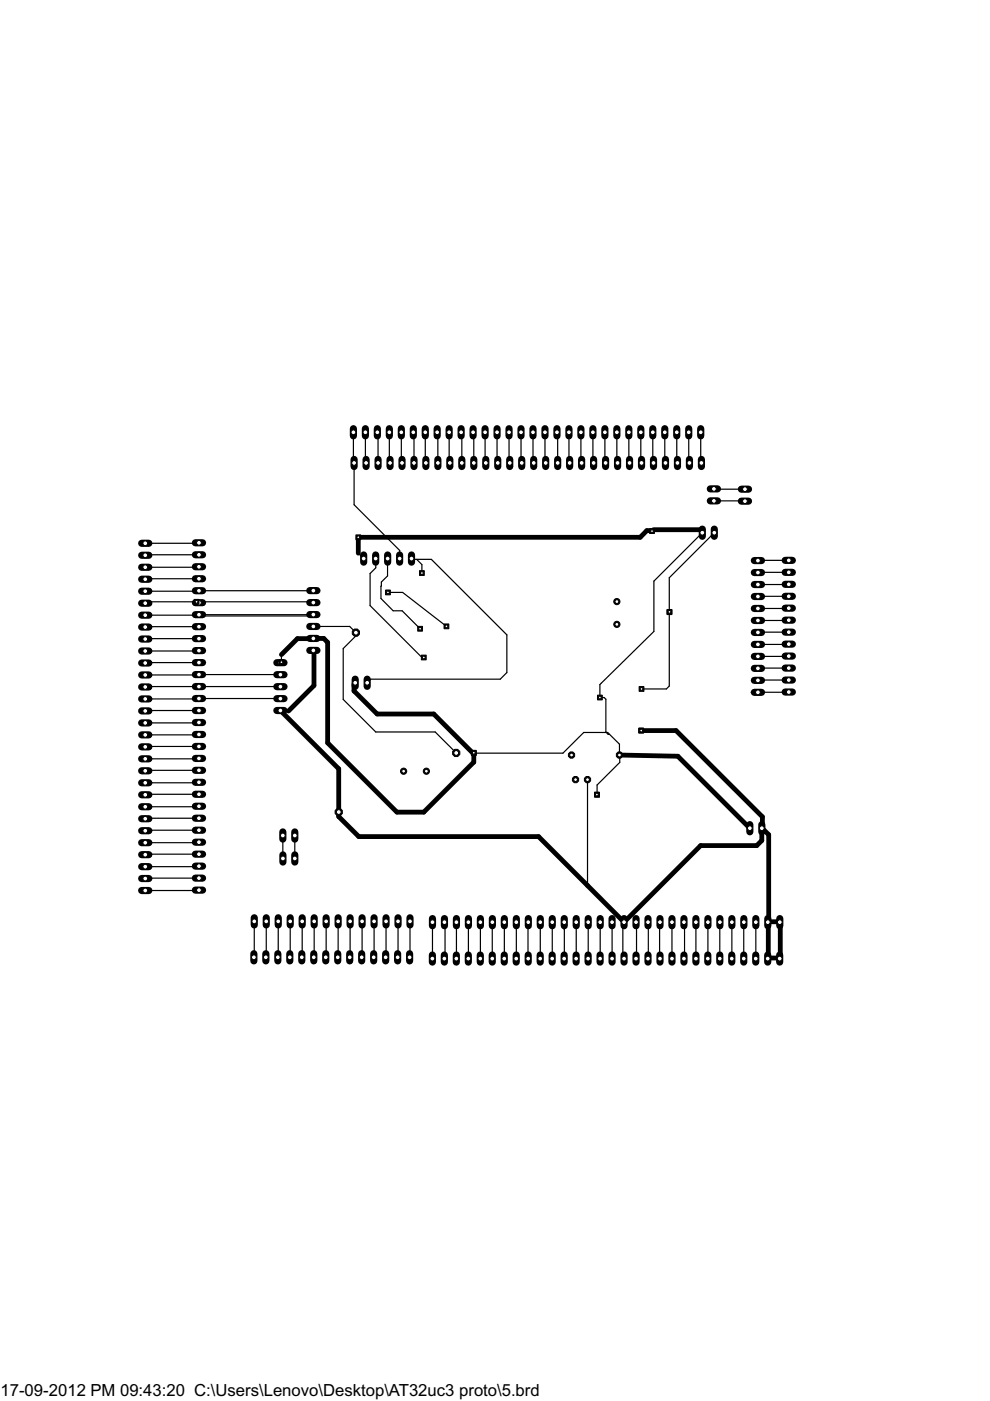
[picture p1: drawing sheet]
<svg xmlns="http://www.w3.org/2000/svg" width="210mm" height="297mm" viewBox="0 0 210 297" stroke-linecap="round" stroke-linejoin="round" font-family="sans-serif">
<defs><g id="words">
<text font-size="4" x=".1" y="295.9">17-09-2012 PM 09:43:20 C:\Users\Lenovo\Desktop\AT32uc3 proto\5.brd</text>
</g></defs>
<g fill="#000" stroke="#000" stroke-width=".25">
<path d="M74.9 91.7v6.3zM74.9 98l.2 .1zM75.1 98.1v8.9zM77.5 91.7v6.3zM77.5 98l.1 .1zM80.2 91.8v6.3zM80 91.7l.2 .1zM82.5 91.7v6.3zM82.5 98l.2 .1zM85.1 91.7v6.3zM85.1 98l.1 .1zM87.8 91.8v6.3z"/>
<path d="M87.6 91.7l.2 .1zM90.2 91.7v6.3zM90.2 98l.1 .1zM92.8 91.8v6.3zM92.7 91.7l.1 .1zM95.2 91.7v6.3zM95.2 98l.2 .1zM97.9 91.8v6.3zM97.8 91.7l.1 .1zM100.5 91.8v6.3zM100.3 91.7l.2 .1zM102.8 91.7v6.3z"/>
<path d="M102.8 98l.2 .1zM105.4 91.7v6.3zM105.4 98l.1 .1zM107.9 91.7v6.3zM107.9 98l.2 .1zM110.5 91.7v6.3zM110.5 98l.1 .1zM113 91.7v6.3zM113 98l.2 .1zM115.5 91.7v6.3zM115.5 98l.2 .1zM118.2 91.8v6.3z"/>
<path d="M118.1 91.7l.1 .1zM120.6 91.7v6.3zM120.6 98l.2 .1zM123.2 91.7v6.3zM123.2 98l.1 .1zM125.7 91.7v6.3zM125.7 98l.2 .1zM128.2 91.7v6.3zM128.2 98l.2 .1zM130.8 91.7v6.3zM130.8 98l.1 .1zM133.3 91.7v6.3z"/>
<path d="M133.3 98l.2 .1zM135.9 91.7v6.3zM135.9 98l.1 .1zM138.4 91.7v6.3zM138.4 98l.2 .1zM140.9 91.7v6.3zM140.9 98l.2 .1zM143.5 91.7v6.3zM143.5 98l.1 .1zM146 91.7v6.3zM146 98l.2 .1zM148.6 91.7v6.3z"/>
<path d="M148.6 98l.1 .1zM30.8 115.2h11.3zM30.9 117.6l-.1 .1zM42.2 115.1l-.1 .1zM30.9 117.6h11.3zM75.1 107l9.7 9.7zM76 117.3l1.1 1.1zM84.8 116.7v1.7zM87.2 118.4l.2 .2zM88.3 118.6l1.2 1.1zM87.4 118.6h4.1zM138.2 112.5v.1z"/>
<path d="M138.2 112.6l.4-.3zM148.5 112.3l.4 .4zM148.9 112.9l-10.3 10.3zM148.9 112.7v.2zM151.4 106.2h7zM151.4 103.7h6.5zM158.1 106.1l-.2 .2zM158.4 106.2l.1-.1zM158.1 106.1h.4zM160.8 118.8h6.4zM30.8 125.3h11.3zM30.8 130.4h11.3z"/>
<path d="M30.8 120.3h11.3zM30.8 138h11.3zM30.8 132.9h.1zM30.8 135.5l.1-.1zM30.9 122.7l-.1 .1zM30.9 132.9h11.3zM31.1 127.6l-.3 .3zM41.7 127.6h24.6zM31.1 127.6h10.6zM42.2 125.2l-.1 .1zM42.2 130.3l-.1 .1zM42.2 120.2l-.1 .1z"/>
<path d="M42.1 138l.1-.1zM42.2 125.2h24.2zM42.2 130.3h24.2zM42.2 130.3h.2zM30.9 135.4h11.3zM30.9 122.7h11.3zM42.4 130.3l.3 .3zM42.7 130.6h23.5zM59.7 138.8v1.6zM66.2 130.6l.3-.3zM66.3 127.6l.1 .2zM66.4 137.9l.2 .1z"/>
<path d="M72.8 137.5l2.7-2.7zM66.4 132.8h7.7zM74.1 132.8l1.4 1.3zM75.5 134.1v.7zM78.5 121.6v6.8zM78.5 121.6l1.2-1.2zM79.7 118.3v2.1zM80.8 124.3v2.6zM80.8 126.9l2.6 2.6zM80.9 123.4v.8zM80.9 124.2l-.1 .1zM82.2 118.6v3.5z"/>
<path d="M80.9 123.4l1.3-1.3zM83.4 129.5h1.9zM85.3 129.5l3.8 3.8zM82.3 125.6h3.1zM89.5 119.7v1.8zM78.5 128.4l11.1 11.1zM89.6 139.5h.3zM85.4 125.6l9.3 7.2zM91.5 118.6l16 16zM138.6 123.2v10.7zM127.5 144.8l11.1-10.9zM141.9 122.5l9.5-9.6z"/>
<path d="M141.9 122.5v6.7zM141.9 129.2v.6zM160.7 123.9h6.5zM160.7 129h6.5zM160.7 131.6h6.5zM160.7 136.6h6.5zM160.7 139.2h6.5zM160.8 121.3h6.4zM160.8 126.4h6.4zM160.8 134h6.4zM30.8 143.1h11.3zM30.8 148.2h11.3z"/>
<path d="M30.8 150.7l.1-.1zM30.8 153.3h11.3zM30.8 155.8h11.3zM30.8 158.3h.1zM30.8 145.6h.1zM30.8 140.6l.1-.1zM30.9 150.6h11.3zM30.9 158.3h11.3zM42.1 143.1l.1-.1zM42.1 148.2l.1-.1zM42.1 153.3l.1-.1zM42.1 155.8l.1-.1z"/>
<path d="M42.2 143h17.2zM42.2 145.6h17.2zM30.9 145.6h11.3zM42.2 148.1h.8zM30.9 140.5h11.3zM43 148.1h16.4zM59.5 150.6v.1zM59.5 150.7h1.7zM72.8 137.5v10.8zM75.1 145l.2-.2zM77.9 144.8l.7-.8zM78.6 144h27.5z"/>
<path d="M72.8 148.3l6.9 6.9zM79.7 155.2h12.6zM92.3 155.2l4.4 4.4zM100.3 159.7h.2zM100.5 159.7h18.9zM106.1 144l1.4-1.4zM107.5 134.6v8zM119.4 159.7l4.4-4.4zM123.8 155.3h5zM127.2 145.1v2.8zM127.2 147.9h.9zM127.5 144.8l-.3 .3z"/>
<path d="M128.1 147.9l.4 .4zM128.5 148.3v6.9zM128.5 155.2l.4 .5zM128.9 155.7h.3zM128.8 155.3l2.5 2.5zM136 146.1h5.3zM141.3 146.1l.6-.6zM141.9 129.9v15.6zM159.3 146.8h1.4zM160.7 146.8h6.5zM160.8 141.6h6.4zM160.8 144.2h6.4z"/>
<path d="M30.8 160.9h11.3zM30.9 163.3l-.1 .1zM30.8 166h11.3zM30.9 168.4l-.1 .1zM30.8 171h11.3zM30.9 173.5l-.1 .1zM30.9 176l-.1 .1zM30.8 178.7h11.3zM30.9 163.3h11.3zM30.9 168.4h11.3zM30.9 173.5h11.3zM30.9 176h11.3z"/>
<path d="M42.1 160.9l.1-.1zM42.2 165.9l-.1 .1zM42.2 170.9l-.1 .1zM42.2 178.6l-.1 .1zM126.6 166.4v2.1zM126.6 166.4l4.8-4.8zM131.3 157.8v2.3zM131.4 160.1v1.5zM161.5 175.6l.1-.1zM30.9 181.1l-.1 .1zM30.8 183.7h11.3zM30.8 186.3l.1-.1z"/>
<path d="M30.8 188.8h11.3zM30.9 181.1h11.3zM30.9 186.2h11.3zM42.2 183.6l-.1 .1zM42.1 188.8l.1-.1zM59.8 182.5l.2-.2zM59.8 182.2v.3zM60 177.1v5.2zM60 182l-.2 .2zM62.5 177.1v4.9zM94.2 195.3v.2zM94.4 195.2l-.2 .1z"/>
<path d="M112 195.5v.6zM119.6 195.5v1.5zM124.6 165.3v22.4zM132.1 196.6v6.4zM132.3 195.5v.8zM132.3 196.3l-.2 .3zM134.9 195.5v.8zM134.9 196.3l.1 .1zM137.5 195.6v7.6zM139.8 196.8v6.4zM139.9 195.5v1.2zM139.9 196.7l-.1 .1z"/>
<path d="M145 195.5l.1 .1zM147.6 195.5v7.7zM155.2 195.5v7.7zM160.3 195.5v7.7zM53.9 195.3v8.2zM53.9 203.5l.2 .2zM54.1 203.2v.5zM53.8 203l.3 .2zM56.4 203l.1-.1zM56.5 195.3v7.2zM56.5 202.9h.4zM56.5 202.5l.4 .4z"/>
<path d="M58.9 203l.1-.1zM59 195.3v7.6zM61.4 203l.1-.1zM61.5 195.3v7.6zM64 203l.1-.1zM64.1 195.3v7.6zM66.6 203v.7zM66.6 195.3v8.3zM69.1 203l.1-.1zM69.2 195.3v7.6zM71.6 203l.1-.1zM71.7 195.3v7.6z"/>
<path d="M74.1 203l.1-.1zM74.2 195.3v7.6zM76.7 203l.1-.1zM76.8 195.3v7.6zM79.2 203l.1-.1zM79.3 195.3v7.6zM81.9 195.3v8.1zM81.9 203.4l.1 .1zM82 203.2v.3zM81.8 203l.2 .2zM84.3 203l.1-.1zM84.4 195.3v7.6z"/>
<path d="M86.8 203l.1-.1zM86.9 195.3v7.6zM91.7 195.5v7.7zM94.2 203.2l.2-.1zM94.4 195.2v7.9zM96.8 195.5v7.7zM99.3 195.5v7.7zM101.9 195.5v7.2zM101.9 202.7l.1 .1zM104.4 195.5v7.7zM106.9 195.5v7.7zM109.5 195.5v7.7z"/>
<path d="M112 196.2v7zM114.6 195.5v7.7zM117.1 195.5v7.7zM119.7 197.1v6.1zM122.2 195.5v7.7zM124.7 195.5v7.7zM127.3 195.5v7.7zM129.8 195.5v7.7zM132.1 203l.2 .2zM134.9 203.2l.1-.1zM135 196.4v6.7zM139.8 203.2h.1z"/>
<path d="M142.5 195.5v7.7zM145.1 202.4l-.1 .1zM145 202.5v.7zM145.1 195.6v6.8zM150.1 195.5v7.7zM152.6 195.5v7.7zM157.7 195.5v7.7z"/>
</g>
<g fill="#000" stroke="#000" stroke-width="1">
<path d="M76 113.9v3.4zM76 113.9h59.7zM137.1 112.5l-1.4 1.4zM137.1 112.5h1.1zM138.6 112.3h9.9zM63.1 135.4l-3.4 3.4zM63.1 135.4h3.3zM66.4 135.4h2.2zM68.6 135.4l.9 .8zM61.2 150.7l5.4-5.3zM66.6 138v7.4zM69.5 136.2v21.3z"/>
<path d="M69.5 157.5l14.7 14.7zM75.1 145v1.5zM75.1 146.5l4.9 4.9zM80 151.4h12zM92 151.4l8.3 8.3zM136 154.9h7.3zM59.5 150.6l12.3 12.4zM71.8 163v10.1zM71.8 173.1l4.3 4.3zM76.1 177.4h38.1zM84.2 172.2h5.7zM89.9 172.2l10.6-10.6z"/>
<path d="M100.5 159.7v1.9zM114.2 177.4l10.4 10.3zM131.3 160.1l12.4 .2zM143.7 160.3l15.3 15.3zM148.5 179.3h11.9zM160.4 179.3l1.1-1.1zM161.5 175.6v2.6zM143.3 154.9l18.3 18.3zM161.6 173.2v2.3zM161.5 175.5l1.5 1.5zM124.6 187.7l7.7 7.8zM132.3 195.5l16.2-16.2z"/>
<path d="M162.9 196.4v6.9zM163 177v18.4zM162.9 195.4h2.3zM165.3 195.3l.1 .2zM162.8 203.1h2.5zM165.4 195.5v7.6z"/>
</g>
<circle cx="131.3" cy="160.1" r=".71" fill="#000" stroke="#000" stroke-width=".21"/>
<circle cx="131.3" cy="160.1" r=".4" fill="#fff" stroke="#000" stroke-width=".21"/>
<circle cx="121.2" cy="160.1" r=".71" fill="#000" stroke="#000" stroke-width=".21"/>
<circle cx="121.2" cy="160.1" r=".4" fill="#fff" stroke="#000" stroke-width=".21"/>
<circle cx="122" cy="165.3" r=".71" fill="#000" stroke="#000" stroke-width=".21"/>
<circle cx="122" cy="165.3" r=".4" fill="#fff" stroke="#000" stroke-width=".21"/>
<circle cx="124.6" cy="165.3" r=".71" fill="#000" stroke="#000" stroke-width=".21"/>
<circle cx="124.6" cy="165.3" r=".4" fill="#fff" stroke="#000" stroke-width=".21"/>
<circle cx="130.8" cy="127.6" r=".66" fill="#000" stroke="#000" stroke-width=".21"/>
<circle cx="130.8" cy="127.6" r=".4" fill="#fff" stroke="#000" stroke-width=".21"/>
<circle cx="130.8" cy="132.4" r=".66" fill="#000" stroke="#000" stroke-width=".21"/>
<circle cx="130.8" cy="132.4" r=".4" fill="#fff" stroke="#000" stroke-width=".21"/>
<circle cx="85.6" cy="163.5" r=".66" fill="#000" stroke="#000" stroke-width=".21"/>
<circle cx="85.6" cy="163.5" r=".4" fill="#fff" stroke="#000" stroke-width=".21"/>
<circle cx="90.4" cy="163.5" r=".66" fill="#000" stroke="#000" stroke-width=".21"/>
<circle cx="90.4" cy="163.5" r=".4" fill="#fff" stroke="#000" stroke-width=".21"/>
<path d="M65.7 137.9h1.5z" fill="#000" stroke="#000" stroke-width="1.5"/>
<circle cx="66.4" cy="137.9" r=".51" fill="#fff" stroke="#000" stroke-width=".21"/>
<path d="M65.7 135.4h1.5z" fill="#000" stroke="#000" stroke-width="1.5"/>
<circle cx="66.4" cy="135.4" r=".51" fill="#fff" stroke="#000" stroke-width=".21"/>
<path d="M65.7 132.8h1.5z" fill="#000" stroke="#000" stroke-width="1.5"/>
<circle cx="66.4" cy="132.8" r=".51" fill="#fff" stroke="#000" stroke-width=".21"/>
<path d="M65.7 130.3h1.5z" fill="#000" stroke="#000" stroke-width="1.5"/>
<circle cx="66.4" cy="130.3" r=".51" fill="#fff" stroke="#000" stroke-width=".21"/>
<path d="M65.7 127.8h1.5z" fill="#000" stroke="#000" stroke-width="1.5"/>
<circle cx="66.4" cy="127.8" r=".51" fill="#fff" stroke="#000" stroke-width=".21"/>
<path d="M65.7 125.2h1.5z" fill="#000" stroke="#000" stroke-width="1.5"/>
<circle cx="66.4" cy="125.2" r=".51" fill="#fff" stroke="#000" stroke-width=".21"/>
<path d="M87.2 117.7v1.5z" fill="#000" stroke="#000" stroke-width="1.5"/>
<circle cx="87.2" cy="118.4" r=".51" fill="#fff" stroke="#000" stroke-width=".21"/>
<path d="M84.7 117.7v1.5z" fill="#000" stroke="#000" stroke-width="1.5"/>
<circle cx="84.7" cy="118.4" r=".51" fill="#fff" stroke="#000" stroke-width=".21"/>
<path d="M82.2 117.7v1.5z" fill="#000" stroke="#000" stroke-width="1.5"/>
<circle cx="82.2" cy="118.4" r=".51" fill="#fff" stroke="#000" stroke-width=".21"/>
<path d="M79.7 117.7v1.5z" fill="#000" stroke="#000" stroke-width="1.5"/>
<circle cx="79.7" cy="118.4" r=".51" fill="#fff" stroke="#000" stroke-width=".21"/>
<path d="M77.1 117.7v1.5z" fill="#000" stroke="#000" stroke-width="1.5"/>
<circle cx="77.1" cy="118.4" r=".51" fill="#fff" stroke="#000" stroke-width=".21"/>
<path d="M58.7 150.6h1.5z" fill="#000" stroke="#000" stroke-width="1.5"/>
<circle cx="59.5" cy="150.6" r=".51" fill="#fff" stroke="#000" stroke-width=".21"/>
<path d="M58.7 148.1h1.5z" fill="#000" stroke="#000" stroke-width="1.5"/>
<circle cx="59.5" cy="148.1" r=".51" fill="#fff" stroke="#000" stroke-width=".21"/>
<path d="M58.7 145.6h1.5z" fill="#000" stroke="#000" stroke-width="1.5"/>
<circle cx="59.5" cy="145.6" r=".51" fill="#fff" stroke="#000" stroke-width=".21"/>
<path d="M58.7 143h1.5z" fill="#000" stroke="#000" stroke-width="1.5"/>
<circle cx="59.5" cy="143" r=".51" fill="#fff" stroke="#000" stroke-width=".21"/>
<path d="M58.7 140.5h1.5z" fill="#000" stroke="#000" stroke-width="1.5"/>
<circle cx="59.5" cy="140.5" r=".51" fill="#fff" stroke="#000" stroke-width=".21"/>
<path d="M159 174.8v1.6z" fill="#000" stroke="#000" stroke-width="1.5"/>
<circle cx="159" cy="175.6" r=".51" fill="#fff" stroke="#000" stroke-width=".21"/>
<path d="M161.5 174.8v1.6z" fill="#000" stroke="#000" stroke-width="1.5"/>
<circle cx="161.5" cy="175.6" r=".51" fill="#fff" stroke="#000" stroke-width=".21"/>
<path d="M41.4 115.1h1.5z" fill="#000" stroke="#000" stroke-width="1.5"/>
<circle cx="42.2" cy="115.1" r=".51" fill="#fff" stroke="#000" stroke-width=".21"/>
<path d="M41.4 117.6h1.5z" fill="#000" stroke="#000" stroke-width="1.5"/>
<circle cx="42.2" cy="117.6" r=".51" fill="#fff" stroke="#000" stroke-width=".21"/>
<path d="M41.4 120.2h1.5z" fill="#000" stroke="#000" stroke-width="1.5"/>
<circle cx="42.2" cy="120.2" r=".51" fill="#fff" stroke="#000" stroke-width=".21"/>
<path d="M41.4 122.7h1.5z" fill="#000" stroke="#000" stroke-width="1.5"/>
<circle cx="42.2" cy="122.7" r=".51" fill="#fff" stroke="#000" stroke-width=".21"/>
<path d="M41.4 125.2h1.5z" fill="#000" stroke="#000" stroke-width="1.5"/>
<circle cx="42.2" cy="125.2" r=".51" fill="#fff" stroke="#000" stroke-width=".21"/>
<path d="M41.4 127.8h1.5z" fill="#000" stroke="#000" stroke-width="1.5"/>
<circle cx="42.2" cy="127.8" r=".51" fill="#fff" stroke="#000" stroke-width=".21"/>
<path d="M41.4 130.3h1.5z" fill="#000" stroke="#000" stroke-width="1.5"/>
<circle cx="42.2" cy="130.3" r=".51" fill="#fff" stroke="#000" stroke-width=".21"/>
<path d="M41.4 132.9h1.5z" fill="#000" stroke="#000" stroke-width="1.5"/>
<circle cx="42.2" cy="132.9" r=".51" fill="#fff" stroke="#000" stroke-width=".21"/>
<path d="M41.4 135.4h1.5z" fill="#000" stroke="#000" stroke-width="1.5"/>
<circle cx="42.2" cy="135.4" r=".51" fill="#fff" stroke="#000" stroke-width=".21"/>
<path d="M41.4 137.9h1.5z" fill="#000" stroke="#000" stroke-width="1.5"/>
<circle cx="42.2" cy="137.9" r=".51" fill="#fff" stroke="#000" stroke-width=".21"/>
<path d="M41.4 140.5h1.5z" fill="#000" stroke="#000" stroke-width="1.5"/>
<circle cx="42.2" cy="140.5" r=".51" fill="#fff" stroke="#000" stroke-width=".21"/>
<path d="M41.4 143h1.5z" fill="#000" stroke="#000" stroke-width="1.5"/>
<circle cx="42.2" cy="143" r=".51" fill="#fff" stroke="#000" stroke-width=".21"/>
<path d="M41.4 145.6h1.5z" fill="#000" stroke="#000" stroke-width="1.5"/>
<circle cx="42.2" cy="145.6" r=".51" fill="#fff" stroke="#000" stroke-width=".21"/>
<path d="M41.4 148.1h1.5z" fill="#000" stroke="#000" stroke-width="1.5"/>
<circle cx="42.2" cy="148.1" r=".51" fill="#fff" stroke="#000" stroke-width=".21"/>
<path d="M41.4 150.6h1.5z" fill="#000" stroke="#000" stroke-width="1.5"/>
<circle cx="42.2" cy="150.6" r=".51" fill="#fff" stroke="#000" stroke-width=".21"/>
<path d="M41.4 153.2h1.5z" fill="#000" stroke="#000" stroke-width="1.5"/>
<circle cx="42.2" cy="153.2" r=".51" fill="#fff" stroke="#000" stroke-width=".21"/>
<path d="M41.4 155.7h1.5z" fill="#000" stroke="#000" stroke-width="1.5"/>
<circle cx="42.2" cy="155.7" r=".51" fill="#fff" stroke="#000" stroke-width=".21"/>
<path d="M41.4 158.3h1.5z" fill="#000" stroke="#000" stroke-width="1.5"/>
<circle cx="42.2" cy="158.3" r=".51" fill="#fff" stroke="#000" stroke-width=".21"/>
<path d="M41.4 160.8h1.5z" fill="#000" stroke="#000" stroke-width="1.5"/>
<circle cx="42.2" cy="160.8" r=".51" fill="#fff" stroke="#000" stroke-width=".21"/>
<path d="M41.4 163.3h1.5z" fill="#000" stroke="#000" stroke-width="1.5"/>
<circle cx="42.2" cy="163.3" r=".51" fill="#fff" stroke="#000" stroke-width=".21"/>
<path d="M41.4 165.9h1.5z" fill="#000" stroke="#000" stroke-width="1.5"/>
<circle cx="42.2" cy="165.9" r=".51" fill="#fff" stroke="#000" stroke-width=".21"/>
<path d="M41.4 168.4h1.5z" fill="#000" stroke="#000" stroke-width="1.5"/>
<circle cx="42.2" cy="168.4" r=".51" fill="#fff" stroke="#000" stroke-width=".21"/>
<path d="M41.4 170.9h1.5z" fill="#000" stroke="#000" stroke-width="1.5"/>
<circle cx="42.2" cy="170.9" r=".51" fill="#fff" stroke="#000" stroke-width=".21"/>
<path d="M41.4 173.5h1.5z" fill="#000" stroke="#000" stroke-width="1.5"/>
<circle cx="42.2" cy="173.5" r=".51" fill="#fff" stroke="#000" stroke-width=".21"/>
<path d="M41.4 176h1.5z" fill="#000" stroke="#000" stroke-width="1.5"/>
<circle cx="42.2" cy="176" r=".51" fill="#fff" stroke="#000" stroke-width=".21"/>
<path d="M41.4 178.6h1.5z" fill="#000" stroke="#000" stroke-width="1.5"/>
<circle cx="42.2" cy="178.6" r=".51" fill="#fff" stroke="#000" stroke-width=".21"/>
<path d="M41.4 181.1h1.5z" fill="#000" stroke="#000" stroke-width="1.5"/>
<circle cx="42.2" cy="181.1" r=".51" fill="#fff" stroke="#000" stroke-width=".21"/>
<path d="M41.4 183.6h1.5z" fill="#000" stroke="#000" stroke-width="1.5"/>
<circle cx="42.2" cy="183.6" r=".51" fill="#fff" stroke="#000" stroke-width=".21"/>
<path d="M41.4 186.2h1.5z" fill="#000" stroke="#000" stroke-width="1.5"/>
<circle cx="42.2" cy="186.2" r=".51" fill="#fff" stroke="#000" stroke-width=".21"/>
<path d="M41.4 188.7h1.5z" fill="#000" stroke="#000" stroke-width="1.5"/>
<circle cx="42.2" cy="188.7" r=".51" fill="#fff" stroke="#000" stroke-width=".21"/>
<path d="M75.3 144v1.5z" fill="#000" stroke="#000" stroke-width="1.5"/>
<circle cx="75.3" cy="144.8" r=".51" fill="#fff" stroke="#000" stroke-width=".21"/>
<path d="M77.9 144v1.5z" fill="#000" stroke="#000" stroke-width="1.5"/>
<circle cx="77.9" cy="144.8" r=".51" fill="#fff" stroke="#000" stroke-width=".21"/>
<path d="M91.7 194.8v1.5z" fill="#000" stroke="#000" stroke-width="1.5"/>
<circle cx="91.7" cy="195.5" r=".51" fill="#fff" stroke="#000" stroke-width=".21"/>
<path d="M94.2 194.8v1.5z" fill="#000" stroke="#000" stroke-width="1.5"/>
<circle cx="94.2" cy="195.5" r=".51" fill="#fff" stroke="#000" stroke-width=".21"/>
<path d="M96.8 194.8v1.5z" fill="#000" stroke="#000" stroke-width="1.5"/>
<circle cx="96.8" cy="195.5" r=".51" fill="#fff" stroke="#000" stroke-width=".21"/>
<path d="M99.3 194.8v1.5z" fill="#000" stroke="#000" stroke-width="1.5"/>
<circle cx="99.3" cy="195.5" r=".51" fill="#fff" stroke="#000" stroke-width=".21"/>
<path d="M101.9 194.8v1.5z" fill="#000" stroke="#000" stroke-width="1.5"/>
<circle cx="101.9" cy="195.5" r=".51" fill="#fff" stroke="#000" stroke-width=".21"/>
<path d="M104.4 194.8v1.5z" fill="#000" stroke="#000" stroke-width="1.5"/>
<circle cx="104.4" cy="195.5" r=".51" fill="#fff" stroke="#000" stroke-width=".21"/>
<path d="M106.9 194.8v1.5z" fill="#000" stroke="#000" stroke-width="1.5"/>
<circle cx="106.9" cy="195.5" r=".51" fill="#fff" stroke="#000" stroke-width=".21"/>
<path d="M109.5 194.8v1.5z" fill="#000" stroke="#000" stroke-width="1.5"/>
<circle cx="109.5" cy="195.5" r=".51" fill="#fff" stroke="#000" stroke-width=".21"/>
<path d="M112 194.8v1.5z" fill="#000" stroke="#000" stroke-width="1.5"/>
<circle cx="112" cy="195.5" r=".51" fill="#fff" stroke="#000" stroke-width=".21"/>
<path d="M114.6 194.8v1.5z" fill="#000" stroke="#000" stroke-width="1.5"/>
<circle cx="114.6" cy="195.5" r=".51" fill="#fff" stroke="#000" stroke-width=".21"/>
<path d="M117.1 194.8v1.5z" fill="#000" stroke="#000" stroke-width="1.5"/>
<circle cx="117.1" cy="195.5" r=".51" fill="#fff" stroke="#000" stroke-width=".21"/>
<path d="M119.6 194.8v1.5z" fill="#000" stroke="#000" stroke-width="1.5"/>
<circle cx="119.6" cy="195.5" r=".51" fill="#fff" stroke="#000" stroke-width=".21"/>
<path d="M122.2 194.8v1.5z" fill="#000" stroke="#000" stroke-width="1.5"/>
<circle cx="122.2" cy="195.5" r=".51" fill="#fff" stroke="#000" stroke-width=".21"/>
<path d="M124.7 194.8v1.5z" fill="#000" stroke="#000" stroke-width="1.5"/>
<circle cx="124.7" cy="195.5" r=".51" fill="#fff" stroke="#000" stroke-width=".21"/>
<path d="M127.3 194.8v1.5z" fill="#000" stroke="#000" stroke-width="1.5"/>
<circle cx="127.3" cy="195.5" r=".51" fill="#fff" stroke="#000" stroke-width=".21"/>
<path d="M129.8 194.8v1.5z" fill="#000" stroke="#000" stroke-width="1.5"/>
<circle cx="129.8" cy="195.5" r=".51" fill="#fff" stroke="#000" stroke-width=".21"/>
<path d="M132.3 194.8v1.5z" fill="#000" stroke="#000" stroke-width="1.5"/>
<circle cx="132.3" cy="195.5" r=".51" fill="#fff" stroke="#000" stroke-width=".21"/>
<path d="M134.9 194.8v1.5z" fill="#000" stroke="#000" stroke-width="1.5"/>
<circle cx="134.9" cy="195.5" r=".51" fill="#fff" stroke="#000" stroke-width=".21"/>
<path d="M137.4 194.8v1.5z" fill="#000" stroke="#000" stroke-width="1.5"/>
<circle cx="137.4" cy="195.5" r=".51" fill="#fff" stroke="#000" stroke-width=".21"/>
<path d="M139.9 194.8v1.5z" fill="#000" stroke="#000" stroke-width="1.5"/>
<circle cx="139.9" cy="195.5" r=".51" fill="#fff" stroke="#000" stroke-width=".21"/>
<path d="M142.5 194.8v1.5z" fill="#000" stroke="#000" stroke-width="1.5"/>
<circle cx="142.5" cy="195.5" r=".51" fill="#fff" stroke="#000" stroke-width=".21"/>
<path d="M145 194.8v1.5z" fill="#000" stroke="#000" stroke-width="1.5"/>
<circle cx="145" cy="195.5" r=".51" fill="#fff" stroke="#000" stroke-width=".21"/>
<path d="M147.6 194.8v1.5z" fill="#000" stroke="#000" stroke-width="1.5"/>
<circle cx="147.6" cy="195.5" r=".51" fill="#fff" stroke="#000" stroke-width=".21"/>
<path d="M150.1 194.8v1.5z" fill="#000" stroke="#000" stroke-width="1.5"/>
<circle cx="150.1" cy="195.5" r=".51" fill="#fff" stroke="#000" stroke-width=".21"/>
<path d="M152.6 194.8v1.5z" fill="#000" stroke="#000" stroke-width="1.5"/>
<circle cx="152.6" cy="195.5" r=".51" fill="#fff" stroke="#000" stroke-width=".21"/>
<path d="M155.2 194.8v1.5z" fill="#000" stroke="#000" stroke-width="1.5"/>
<circle cx="155.2" cy="195.5" r=".51" fill="#fff" stroke="#000" stroke-width=".21"/>
<path d="M157.7 194.8v1.5z" fill="#000" stroke="#000" stroke-width="1.5"/>
<circle cx="157.7" cy="195.5" r=".51" fill="#fff" stroke="#000" stroke-width=".21"/>
<path d="M160.3 194.8v1.5z" fill="#000" stroke="#000" stroke-width="1.5"/>
<circle cx="160.3" cy="195.5" r=".51" fill="#fff" stroke="#000" stroke-width=".21"/>
<path d="M162.8 194.8v1.5z" fill="#000" stroke="#000" stroke-width="1.5"/>
<circle cx="162.8" cy="195.5" r=".51" fill="#fff" stroke="#000" stroke-width=".21"/>
<path d="M165.3 194.8v1.5z" fill="#000" stroke="#000" stroke-width="1.5"/>
<circle cx="165.3" cy="195.5" r=".51" fill="#fff" stroke="#000" stroke-width=".21"/>
<path d="M91.7 202.5v1.5z" fill="#000" stroke="#000" stroke-width="1.5"/>
<circle cx="91.7" cy="203.2" r=".51" fill="#fff" stroke="#000" stroke-width=".21"/>
<path d="M94.2 202.5v1.5z" fill="#000" stroke="#000" stroke-width="1.5"/>
<circle cx="94.2" cy="203.2" r=".51" fill="#fff" stroke="#000" stroke-width=".21"/>
<path d="M96.8 202.5v1.5z" fill="#000" stroke="#000" stroke-width="1.5"/>
<circle cx="96.8" cy="203.2" r=".51" fill="#fff" stroke="#000" stroke-width=".21"/>
<path d="M99.3 202.5v1.5z" fill="#000" stroke="#000" stroke-width="1.5"/>
<circle cx="99.3" cy="203.2" r=".51" fill="#fff" stroke="#000" stroke-width=".21"/>
<path d="M101.8 202.5v1.5z" fill="#000" stroke="#000" stroke-width="1.5"/>
<circle cx="101.8" cy="203.2" r=".51" fill="#fff" stroke="#000" stroke-width=".21"/>
<path d="M104.4 202.5v1.5z" fill="#000" stroke="#000" stroke-width="1.5"/>
<circle cx="104.4" cy="203.2" r=".51" fill="#fff" stroke="#000" stroke-width=".21"/>
<path d="M106.9 202.5v1.5z" fill="#000" stroke="#000" stroke-width="1.5"/>
<circle cx="106.9" cy="203.2" r=".51" fill="#fff" stroke="#000" stroke-width=".21"/>
<path d="M109.5 202.5v1.5z" fill="#000" stroke="#000" stroke-width="1.5"/>
<circle cx="109.5" cy="203.2" r=".51" fill="#fff" stroke="#000" stroke-width=".21"/>
<path d="M112 202.5v1.5z" fill="#000" stroke="#000" stroke-width="1.5"/>
<circle cx="112" cy="203.2" r=".51" fill="#fff" stroke="#000" stroke-width=".21"/>
<path d="M114.5 202.5v1.5z" fill="#000" stroke="#000" stroke-width="1.5"/>
<circle cx="114.5" cy="203.2" r=".51" fill="#fff" stroke="#000" stroke-width=".21"/>
<path d="M117.1 202.5v1.5z" fill="#000" stroke="#000" stroke-width="1.5"/>
<circle cx="117.1" cy="203.2" r=".51" fill="#fff" stroke="#000" stroke-width=".21"/>
<path d="M119.6 202.5v1.5z" fill="#000" stroke="#000" stroke-width="1.5"/>
<circle cx="119.6" cy="203.2" r=".51" fill="#fff" stroke="#000" stroke-width=".21"/>
<path d="M122.2 202.5v1.5z" fill="#000" stroke="#000" stroke-width="1.5"/>
<circle cx="122.2" cy="203.2" r=".51" fill="#fff" stroke="#000" stroke-width=".21"/>
<path d="M124.7 202.5v1.5z" fill="#000" stroke="#000" stroke-width="1.5"/>
<circle cx="124.7" cy="203.2" r=".51" fill="#fff" stroke="#000" stroke-width=".21"/>
<path d="M127.2 202.5v1.5z" fill="#000" stroke="#000" stroke-width="1.5"/>
<circle cx="127.2" cy="203.2" r=".51" fill="#fff" stroke="#000" stroke-width=".21"/>
<path d="M129.8 202.5v1.5z" fill="#000" stroke="#000" stroke-width="1.5"/>
<circle cx="129.8" cy="203.2" r=".51" fill="#fff" stroke="#000" stroke-width=".21"/>
<path d="M132.3 202.5v1.5z" fill="#000" stroke="#000" stroke-width="1.5"/>
<circle cx="132.3" cy="203.2" r=".51" fill="#fff" stroke="#000" stroke-width=".21"/>
<path d="M134.9 202.5v1.5z" fill="#000" stroke="#000" stroke-width="1.5"/>
<circle cx="134.9" cy="203.2" r=".51" fill="#fff" stroke="#000" stroke-width=".21"/>
<path d="M137.4 202.5v1.5z" fill="#000" stroke="#000" stroke-width="1.5"/>
<circle cx="137.4" cy="203.2" r=".51" fill="#fff" stroke="#000" stroke-width=".21"/>
<path d="M139.9 202.5v1.5z" fill="#000" stroke="#000" stroke-width="1.5"/>
<circle cx="139.9" cy="203.2" r=".51" fill="#fff" stroke="#000" stroke-width=".21"/>
<path d="M142.5 202.5v1.5z" fill="#000" stroke="#000" stroke-width="1.5"/>
<circle cx="142.5" cy="203.2" r=".51" fill="#fff" stroke="#000" stroke-width=".21"/>
<path d="M145 202.5v1.5z" fill="#000" stroke="#000" stroke-width="1.5"/>
<circle cx="145" cy="203.2" r=".51" fill="#fff" stroke="#000" stroke-width=".21"/>
<path d="M147.6 202.5v1.5z" fill="#000" stroke="#000" stroke-width="1.5"/>
<circle cx="147.6" cy="203.2" r=".51" fill="#fff" stroke="#000" stroke-width=".21"/>
<path d="M150.1 202.5v1.5z" fill="#000" stroke="#000" stroke-width="1.5"/>
<circle cx="150.1" cy="203.2" r=".51" fill="#fff" stroke="#000" stroke-width=".21"/>
<path d="M152.6 202.5v1.5z" fill="#000" stroke="#000" stroke-width="1.5"/>
<circle cx="152.6" cy="203.2" r=".51" fill="#fff" stroke="#000" stroke-width=".21"/>
<path d="M155.2 202.5v1.5z" fill="#000" stroke="#000" stroke-width="1.5"/>
<circle cx="155.2" cy="203.2" r=".51" fill="#fff" stroke="#000" stroke-width=".21"/>
<path d="M157.7 202.5v1.5z" fill="#000" stroke="#000" stroke-width="1.5"/>
<circle cx="157.7" cy="203.2" r=".51" fill="#fff" stroke="#000" stroke-width=".21"/>
<path d="M160.2 202.5v1.5z" fill="#000" stroke="#000" stroke-width="1.5"/>
<circle cx="160.2" cy="203.2" r=".51" fill="#fff" stroke="#000" stroke-width=".21"/>
<path d="M162.8 202.5v1.5z" fill="#000" stroke="#000" stroke-width="1.5"/>
<circle cx="162.8" cy="203.2" r=".51" fill="#fff" stroke="#000" stroke-width=".21"/>
<path d="M165.3 202.5v1.5z" fill="#000" stroke="#000" stroke-width="1.5"/>
<circle cx="165.3" cy="203.2" r=".51" fill="#fff" stroke="#000" stroke-width=".21"/>
<path d="M30 115.2h1.6z" fill="#000" stroke="#000" stroke-width="1.5"/>
<circle cx="30.8" cy="115.2" r=".51" fill="#fff" stroke="#000" stroke-width=".21"/>
<path d="M30 117.7h1.6z" fill="#000" stroke="#000" stroke-width="1.5"/>
<circle cx="30.8" cy="117.7" r=".51" fill="#fff" stroke="#000" stroke-width=".21"/>
<path d="M30 120.3h1.6z" fill="#000" stroke="#000" stroke-width="1.5"/>
<circle cx="30.8" cy="120.3" r=".51" fill="#fff" stroke="#000" stroke-width=".21"/>
<path d="M30 122.8h1.6z" fill="#000" stroke="#000" stroke-width="1.5"/>
<circle cx="30.8" cy="122.8" r=".51" fill="#fff" stroke="#000" stroke-width=".21"/>
<path d="M30 125.3h1.6z" fill="#000" stroke="#000" stroke-width="1.5"/>
<circle cx="30.8" cy="125.3" r=".51" fill="#fff" stroke="#000" stroke-width=".21"/>
<path d="M30 127.9h1.6z" fill="#000" stroke="#000" stroke-width="1.5"/>
<circle cx="30.8" cy="127.9" r=".51" fill="#fff" stroke="#000" stroke-width=".21"/>
<path d="M30 130.4h1.6z" fill="#000" stroke="#000" stroke-width="1.5"/>
<circle cx="30.8" cy="130.4" r=".51" fill="#fff" stroke="#000" stroke-width=".21"/>
<path d="M30 132.9h1.6z" fill="#000" stroke="#000" stroke-width="1.5"/>
<circle cx="30.8" cy="132.9" r=".51" fill="#fff" stroke="#000" stroke-width=".21"/>
<path d="M30 135.5h1.6z" fill="#000" stroke="#000" stroke-width="1.5"/>
<circle cx="30.8" cy="135.5" r=".51" fill="#fff" stroke="#000" stroke-width=".21"/>
<path d="M30 138h1.6z" fill="#000" stroke="#000" stroke-width="1.5"/>
<circle cx="30.8" cy="138" r=".51" fill="#fff" stroke="#000" stroke-width=".21"/>
<path d="M30 140.6h1.6z" fill="#000" stroke="#000" stroke-width="1.5"/>
<circle cx="30.8" cy="140.6" r=".51" fill="#fff" stroke="#000" stroke-width=".21"/>
<path d="M30 143.1h1.6z" fill="#000" stroke="#000" stroke-width="1.5"/>
<circle cx="30.8" cy="143.1" r=".51" fill="#fff" stroke="#000" stroke-width=".21"/>
<path d="M30 145.6h1.6z" fill="#000" stroke="#000" stroke-width="1.5"/>
<circle cx="30.8" cy="145.6" r=".51" fill="#fff" stroke="#000" stroke-width=".21"/>
<path d="M30 148.2h1.6z" fill="#000" stroke="#000" stroke-width="1.5"/>
<circle cx="30.8" cy="148.2" r=".51" fill="#fff" stroke="#000" stroke-width=".21"/>
<path d="M30 150.7h1.6z" fill="#000" stroke="#000" stroke-width="1.5"/>
<circle cx="30.8" cy="150.7" r=".51" fill="#fff" stroke="#000" stroke-width=".21"/>
<path d="M30 153.3h1.6z" fill="#000" stroke="#000" stroke-width="1.5"/>
<circle cx="30.8" cy="153.3" r=".51" fill="#fff" stroke="#000" stroke-width=".21"/>
<path d="M30 155.8h1.6z" fill="#000" stroke="#000" stroke-width="1.5"/>
<circle cx="30.8" cy="155.8" r=".51" fill="#fff" stroke="#000" stroke-width=".21"/>
<path d="M30 158.3h1.6z" fill="#000" stroke="#000" stroke-width="1.5"/>
<circle cx="30.8" cy="158.3" r=".51" fill="#fff" stroke="#000" stroke-width=".21"/>
<path d="M30 160.9h1.6z" fill="#000" stroke="#000" stroke-width="1.5"/>
<circle cx="30.8" cy="160.9" r=".51" fill="#fff" stroke="#000" stroke-width=".21"/>
<path d="M30 163.4h1.6z" fill="#000" stroke="#000" stroke-width="1.5"/>
<circle cx="30.8" cy="163.4" r=".51" fill="#fff" stroke="#000" stroke-width=".21"/>
<path d="M30 166h1.6z" fill="#000" stroke="#000" stroke-width="1.5"/>
<circle cx="30.8" cy="166" r=".51" fill="#fff" stroke="#000" stroke-width=".21"/>
<path d="M30 168.5h1.6z" fill="#000" stroke="#000" stroke-width="1.5"/>
<circle cx="30.8" cy="168.5" r=".51" fill="#fff" stroke="#000" stroke-width=".21"/>
<path d="M30 171h1.6z" fill="#000" stroke="#000" stroke-width="1.5"/>
<circle cx="30.8" cy="171" r=".51" fill="#fff" stroke="#000" stroke-width=".21"/>
<path d="M30 173.6h1.6z" fill="#000" stroke="#000" stroke-width="1.5"/>
<circle cx="30.8" cy="173.6" r=".51" fill="#fff" stroke="#000" stroke-width=".21"/>
<path d="M30 176.1h1.6z" fill="#000" stroke="#000" stroke-width="1.5"/>
<circle cx="30.8" cy="176.1" r=".51" fill="#fff" stroke="#000" stroke-width=".21"/>
<path d="M30 178.7h1.6z" fill="#000" stroke="#000" stroke-width="1.5"/>
<circle cx="30.8" cy="178.7" r=".51" fill="#fff" stroke="#000" stroke-width=".21"/>
<path d="M30 181.2h1.6z" fill="#000" stroke="#000" stroke-width="1.5"/>
<circle cx="30.8" cy="181.2" r=".51" fill="#fff" stroke="#000" stroke-width=".21"/>
<path d="M30 183.7h1.6z" fill="#000" stroke="#000" stroke-width="1.5"/>
<circle cx="30.8" cy="183.7" r=".51" fill="#fff" stroke="#000" stroke-width=".21"/>
<path d="M30 186.3h1.6z" fill="#000" stroke="#000" stroke-width="1.5"/>
<circle cx="30.8" cy="186.3" r=".51" fill="#fff" stroke="#000" stroke-width=".21"/>
<path d="M30 188.8h1.6z" fill="#000" stroke="#000" stroke-width="1.5"/>
<circle cx="30.8" cy="188.8" r=".51" fill="#fff" stroke="#000" stroke-width=".21"/>
<path d="M148.7 97.4v1.5z" fill="#000" stroke="#000" stroke-width="1.5"/>
<circle cx="148.7" cy="98.1" r=".51" fill="#fff" stroke="#000" stroke-width=".21"/>
<path d="M146.2 97.4v1.5z" fill="#000" stroke="#000" stroke-width="1.5"/>
<circle cx="146.2" cy="98.1" r=".51" fill="#fff" stroke="#000" stroke-width=".21"/>
<path d="M143.6 97.4v1.5z" fill="#000" stroke="#000" stroke-width="1.5"/>
<circle cx="143.6" cy="98.1" r=".51" fill="#fff" stroke="#000" stroke-width=".21"/>
<path d="M141.1 97.4v1.5z" fill="#000" stroke="#000" stroke-width="1.5"/>
<circle cx="141.1" cy="98.1" r=".51" fill="#fff" stroke="#000" stroke-width=".21"/>
<path d="M138.6 97.4v1.5z" fill="#000" stroke="#000" stroke-width="1.5"/>
<circle cx="138.6" cy="98.1" r=".51" fill="#fff" stroke="#000" stroke-width=".21"/>
<path d="M136 97.4v1.5z" fill="#000" stroke="#000" stroke-width="1.5"/>
<circle cx="136" cy="98.1" r=".51" fill="#fff" stroke="#000" stroke-width=".21"/>
<path d="M133.5 97.4v1.5z" fill="#000" stroke="#000" stroke-width="1.5"/>
<circle cx="133.5" cy="98.1" r=".51" fill="#fff" stroke="#000" stroke-width=".21"/>
<path d="M130.9 97.4v1.5z" fill="#000" stroke="#000" stroke-width="1.5"/>
<circle cx="130.9" cy="98.1" r=".51" fill="#fff" stroke="#000" stroke-width=".21"/>
<path d="M128.4 97.4v1.5z" fill="#000" stroke="#000" stroke-width="1.5"/>
<circle cx="128.4" cy="98.1" r=".51" fill="#fff" stroke="#000" stroke-width=".21"/>
<path d="M125.9 97.4v1.5z" fill="#000" stroke="#000" stroke-width="1.5"/>
<circle cx="125.9" cy="98.1" r=".51" fill="#fff" stroke="#000" stroke-width=".21"/>
<path d="M123.3 97.4v1.5z" fill="#000" stroke="#000" stroke-width="1.5"/>
<circle cx="123.3" cy="98.1" r=".51" fill="#fff" stroke="#000" stroke-width=".21"/>
<path d="M120.8 97.4v1.5z" fill="#000" stroke="#000" stroke-width="1.5"/>
<circle cx="120.8" cy="98.1" r=".51" fill="#fff" stroke="#000" stroke-width=".21"/>
<path d="M118.2 97.4v1.5z" fill="#000" stroke="#000" stroke-width="1.5"/>
<circle cx="118.2" cy="98.1" r=".51" fill="#fff" stroke="#000" stroke-width=".21"/>
<path d="M115.7 97.4v1.5z" fill="#000" stroke="#000" stroke-width="1.5"/>
<circle cx="115.7" cy="98.1" r=".51" fill="#fff" stroke="#000" stroke-width=".21"/>
<path d="M113.2 97.4v1.5z" fill="#000" stroke="#000" stroke-width="1.5"/>
<circle cx="113.2" cy="98.1" r=".51" fill="#fff" stroke="#000" stroke-width=".21"/>
<path d="M110.6 97.4v1.5z" fill="#000" stroke="#000" stroke-width="1.5"/>
<circle cx="110.6" cy="98.1" r=".51" fill="#fff" stroke="#000" stroke-width=".21"/>
<path d="M108.1 97.4v1.5z" fill="#000" stroke="#000" stroke-width="1.5"/>
<circle cx="108.1" cy="98.1" r=".51" fill="#fff" stroke="#000" stroke-width=".21"/>
<path d="M105.5 97.4v1.5z" fill="#000" stroke="#000" stroke-width="1.5"/>
<circle cx="105.5" cy="98.1" r=".51" fill="#fff" stroke="#000" stroke-width=".21"/>
<path d="M103 97.4v1.5z" fill="#000" stroke="#000" stroke-width="1.5"/>
<circle cx="103" cy="98.1" r=".51" fill="#fff" stroke="#000" stroke-width=".21"/>
<path d="M100.5 97.4v1.5z" fill="#000" stroke="#000" stroke-width="1.5"/>
<circle cx="100.5" cy="98.1" r=".51" fill="#fff" stroke="#000" stroke-width=".21"/>
<path d="M97.9 97.4v1.5z" fill="#000" stroke="#000" stroke-width="1.5"/>
<circle cx="97.9" cy="98.1" r=".51" fill="#fff" stroke="#000" stroke-width=".21"/>
<path d="M95.4 97.4v1.5z" fill="#000" stroke="#000" stroke-width="1.5"/>
<circle cx="95.4" cy="98.1" r=".51" fill="#fff" stroke="#000" stroke-width=".21"/>
<path d="M92.8 97.4v1.5z" fill="#000" stroke="#000" stroke-width="1.5"/>
<circle cx="92.8" cy="98.1" r=".51" fill="#fff" stroke="#000" stroke-width=".21"/>
<path d="M90.3 97.4v1.5z" fill="#000" stroke="#000" stroke-width="1.5"/>
<circle cx="90.3" cy="98.1" r=".51" fill="#fff" stroke="#000" stroke-width=".21"/>
<path d="M87.8 97.4v1.5z" fill="#000" stroke="#000" stroke-width="1.5"/>
<circle cx="87.8" cy="98.1" r=".51" fill="#fff" stroke="#000" stroke-width=".21"/>
<path d="M85.2 97.4v1.5z" fill="#000" stroke="#000" stroke-width="1.5"/>
<circle cx="85.2" cy="98.1" r=".51" fill="#fff" stroke="#000" stroke-width=".21"/>
<path d="M82.7 97.4v1.5z" fill="#000" stroke="#000" stroke-width="1.5"/>
<circle cx="82.7" cy="98.1" r=".51" fill="#fff" stroke="#000" stroke-width=".21"/>
<path d="M80.2 97.4v1.5z" fill="#000" stroke="#000" stroke-width="1.5"/>
<circle cx="80.2" cy="98.1" r=".51" fill="#fff" stroke="#000" stroke-width=".21"/>
<path d="M77.6 97.4v1.5z" fill="#000" stroke="#000" stroke-width="1.5"/>
<circle cx="77.6" cy="98.1" r=".51" fill="#fff" stroke="#000" stroke-width=".21"/>
<path d="M75.1 97.4v1.5z" fill="#000" stroke="#000" stroke-width="1.5"/>
<circle cx="75.1" cy="98.1" r=".51" fill="#fff" stroke="#000" stroke-width=".21"/>
<path d="M148.6 90.9v1.5z" fill="#000" stroke="#000" stroke-width="1.5"/>
<circle cx="148.6" cy="91.7" r=".51" fill="#fff" stroke="#000" stroke-width=".21"/>
<path d="M146 90.9v1.5z" fill="#000" stroke="#000" stroke-width="1.5"/>
<circle cx="146" cy="91.7" r=".51" fill="#fff" stroke="#000" stroke-width=".21"/>
<path d="M143.5 90.9v1.5z" fill="#000" stroke="#000" stroke-width="1.5"/>
<circle cx="143.5" cy="91.7" r=".51" fill="#fff" stroke="#000" stroke-width=".21"/>
<path d="M140.9 90.9v1.5z" fill="#000" stroke="#000" stroke-width="1.5"/>
<circle cx="140.9" cy="91.7" r=".51" fill="#fff" stroke="#000" stroke-width=".21"/>
<path d="M138.4 90.9v1.5z" fill="#000" stroke="#000" stroke-width="1.5"/>
<circle cx="138.4" cy="91.7" r=".51" fill="#fff" stroke="#000" stroke-width=".21"/>
<path d="M135.9 90.9v1.5z" fill="#000" stroke="#000" stroke-width="1.5"/>
<circle cx="135.9" cy="91.7" r=".51" fill="#fff" stroke="#000" stroke-width=".21"/>
<path d="M133.3 90.9v1.5z" fill="#000" stroke="#000" stroke-width="1.5"/>
<circle cx="133.3" cy="91.7" r=".51" fill="#fff" stroke="#000" stroke-width=".21"/>
<path d="M130.8 90.9v1.5z" fill="#000" stroke="#000" stroke-width="1.5"/>
<circle cx="130.8" cy="91.7" r=".51" fill="#fff" stroke="#000" stroke-width=".21"/>
<path d="M128.2 90.9v1.5z" fill="#000" stroke="#000" stroke-width="1.5"/>
<circle cx="128.2" cy="91.7" r=".51" fill="#fff" stroke="#000" stroke-width=".21"/>
<path d="M125.7 90.9v1.5z" fill="#000" stroke="#000" stroke-width="1.5"/>
<circle cx="125.7" cy="91.7" r=".51" fill="#fff" stroke="#000" stroke-width=".21"/>
<path d="M123.2 90.9v1.5z" fill="#000" stroke="#000" stroke-width="1.5"/>
<circle cx="123.2" cy="91.7" r=".51" fill="#fff" stroke="#000" stroke-width=".21"/>
<path d="M120.6 90.9v1.5z" fill="#000" stroke="#000" stroke-width="1.5"/>
<circle cx="120.6" cy="91.7" r=".51" fill="#fff" stroke="#000" stroke-width=".21"/>
<path d="M118.1 90.9v1.5z" fill="#000" stroke="#000" stroke-width="1.5"/>
<circle cx="118.1" cy="91.7" r=".51" fill="#fff" stroke="#000" stroke-width=".21"/>
<path d="M115.5 90.9v1.5z" fill="#000" stroke="#000" stroke-width="1.5"/>
<circle cx="115.5" cy="91.7" r=".51" fill="#fff" stroke="#000" stroke-width=".21"/>
<path d="M113 90.9v1.5z" fill="#000" stroke="#000" stroke-width="1.5"/>
<circle cx="113" cy="91.7" r=".51" fill="#fff" stroke="#000" stroke-width=".21"/>
<path d="M110.5 90.9v1.5z" fill="#000" stroke="#000" stroke-width="1.5"/>
<circle cx="110.5" cy="91.7" r=".51" fill="#fff" stroke="#000" stroke-width=".21"/>
<path d="M107.9 90.9v1.5z" fill="#000" stroke="#000" stroke-width="1.5"/>
<circle cx="107.9" cy="91.7" r=".51" fill="#fff" stroke="#000" stroke-width=".21"/>
<path d="M105.4 90.9v1.5z" fill="#000" stroke="#000" stroke-width="1.5"/>
<circle cx="105.4" cy="91.7" r=".51" fill="#fff" stroke="#000" stroke-width=".21"/>
<path d="M102.8 90.9v1.5z" fill="#000" stroke="#000" stroke-width="1.5"/>
<circle cx="102.8" cy="91.7" r=".51" fill="#fff" stroke="#000" stroke-width=".21"/>
<path d="M100.3 90.9v1.5z" fill="#000" stroke="#000" stroke-width="1.5"/>
<circle cx="100.3" cy="91.7" r=".51" fill="#fff" stroke="#000" stroke-width=".21"/>
<path d="M97.8 90.9v1.5z" fill="#000" stroke="#000" stroke-width="1.5"/>
<circle cx="97.8" cy="91.7" r=".51" fill="#fff" stroke="#000" stroke-width=".21"/>
<path d="M95.2 90.9v1.5z" fill="#000" stroke="#000" stroke-width="1.5"/>
<circle cx="95.2" cy="91.7" r=".51" fill="#fff" stroke="#000" stroke-width=".21"/>
<path d="M92.7 90.9v1.5z" fill="#000" stroke="#000" stroke-width="1.5"/>
<circle cx="92.7" cy="91.7" r=".51" fill="#fff" stroke="#000" stroke-width=".21"/>
<path d="M90.2 90.9v1.5z" fill="#000" stroke="#000" stroke-width="1.5"/>
<circle cx="90.2" cy="91.7" r=".51" fill="#fff" stroke="#000" stroke-width=".21"/>
<path d="M87.6 90.9v1.5z" fill="#000" stroke="#000" stroke-width="1.5"/>
<circle cx="87.6" cy="91.7" r=".51" fill="#fff" stroke="#000" stroke-width=".21"/>
<path d="M85.1 90.9v1.5z" fill="#000" stroke="#000" stroke-width="1.5"/>
<circle cx="85.1" cy="91.7" r=".51" fill="#fff" stroke="#000" stroke-width=".21"/>
<path d="M82.5 90.9v1.5z" fill="#000" stroke="#000" stroke-width="1.5"/>
<circle cx="82.5" cy="91.7" r=".51" fill="#fff" stroke="#000" stroke-width=".21"/>
<path d="M80 90.9v1.5z" fill="#000" stroke="#000" stroke-width="1.5"/>
<circle cx="80" cy="91.7" r=".51" fill="#fff" stroke="#000" stroke-width=".21"/>
<path d="M77.5 90.9v1.5z" fill="#000" stroke="#000" stroke-width="1.5"/>
<circle cx="77.5" cy="91.7" r=".51" fill="#fff" stroke="#000" stroke-width=".21"/>
<path d="M74.9 90.9v1.5z" fill="#000" stroke="#000" stroke-width="1.5"/>
<circle cx="74.9" cy="91.7" r=".51" fill="#fff" stroke="#000" stroke-width=".21"/>
<path d="M150.6 106.2h1.5z" fill="#000" stroke="#000" stroke-width="1.5"/>
<circle cx="151.4" cy="106.2" r=".51" fill="#fff" stroke="#000" stroke-width=".21"/>
<path d="M150.6 103.7h1.5z" fill="#000" stroke="#000" stroke-width="1.5"/>
<circle cx="151.4" cy="103.7" r=".51" fill="#fff" stroke="#000" stroke-width=".21"/>
<path d="M157.2 106.3h1.5z" fill="#000" stroke="#000" stroke-width="1.5"/>
<circle cx="157.9" cy="106.3" r=".51" fill="#fff" stroke="#000" stroke-width=".21"/>
<path d="M157.2 103.7h1.5z" fill="#000" stroke="#000" stroke-width="1.5"/>
<circle cx="157.9" cy="103.7" r=".51" fill="#fff" stroke="#000" stroke-width=".21"/>
<path d="M60 176.4v1.5z" fill="#000" stroke="#000" stroke-width="1.5"/>
<circle cx="60" cy="177.1" r=".51" fill="#fff" stroke="#000" stroke-width=".21"/>
<path d="M62.5 176.4v1.5z" fill="#000" stroke="#000" stroke-width="1.5"/>
<circle cx="62.5" cy="177.1" r=".51" fill="#fff" stroke="#000" stroke-width=".21"/>
<path d="M60 181.3v1.5z" fill="#000" stroke="#000" stroke-width="1.5"/>
<circle cx="60" cy="182" r=".51" fill="#fff" stroke="#000" stroke-width=".21"/>
<path d="M62.5 181.3v1.5z" fill="#000" stroke="#000" stroke-width="1.5"/>
<circle cx="62.5" cy="182" r=".51" fill="#fff" stroke="#000" stroke-width=".21"/>
<path d="M86.8 202.2v1.5z" fill="#000" stroke="#000" stroke-width="1.5"/>
<circle cx="86.8" cy="203" r=".51" fill="#fff" stroke="#000" stroke-width=".21"/>
<path d="M84.3 202.2v1.5z" fill="#000" stroke="#000" stroke-width="1.5"/>
<circle cx="84.3" cy="203" r=".51" fill="#fff" stroke="#000" stroke-width=".21"/>
<path d="M81.8 202.2v1.5z" fill="#000" stroke="#000" stroke-width="1.5"/>
<circle cx="81.8" cy="203" r=".51" fill="#fff" stroke="#000" stroke-width=".21"/>
<path d="M79.2 202.2v1.5z" fill="#000" stroke="#000" stroke-width="1.5"/>
<circle cx="79.2" cy="203" r=".51" fill="#fff" stroke="#000" stroke-width=".21"/>
<path d="M76.7 202.2v1.5z" fill="#000" stroke="#000" stroke-width="1.5"/>
<circle cx="76.7" cy="203" r=".51" fill="#fff" stroke="#000" stroke-width=".21"/>
<path d="M74.1 202.2v1.5z" fill="#000" stroke="#000" stroke-width="1.5"/>
<circle cx="74.1" cy="203" r=".51" fill="#fff" stroke="#000" stroke-width=".21"/>
<path d="M71.6 202.2v1.5z" fill="#000" stroke="#000" stroke-width="1.5"/>
<circle cx="71.6" cy="203" r=".51" fill="#fff" stroke="#000" stroke-width=".21"/>
<path d="M69.1 202.2v1.5z" fill="#000" stroke="#000" stroke-width="1.5"/>
<circle cx="69.1" cy="203" r=".51" fill="#fff" stroke="#000" stroke-width=".21"/>
<path d="M66.5 202.2v1.5z" fill="#000" stroke="#000" stroke-width="1.5"/>
<circle cx="66.5" cy="203" r=".51" fill="#fff" stroke="#000" stroke-width=".21"/>
<path d="M64 202.2v1.5z" fill="#000" stroke="#000" stroke-width="1.5"/>
<circle cx="64" cy="203" r=".51" fill="#fff" stroke="#000" stroke-width=".21"/>
<path d="M61.4 202.2v1.5z" fill="#000" stroke="#000" stroke-width="1.5"/>
<circle cx="61.4" cy="203" r=".51" fill="#fff" stroke="#000" stroke-width=".21"/>
<path d="M58.9 202.2v1.5z" fill="#000" stroke="#000" stroke-width="1.5"/>
<circle cx="58.9" cy="203" r=".51" fill="#fff" stroke="#000" stroke-width=".21"/>
<path d="M56.4 202.2v1.5z" fill="#000" stroke="#000" stroke-width="1.5"/>
<circle cx="56.4" cy="203" r=".51" fill="#fff" stroke="#000" stroke-width=".21"/>
<path d="M53.8 202.2v1.5z" fill="#000" stroke="#000" stroke-width="1.5"/>
<circle cx="53.8" cy="203" r=".51" fill="#fff" stroke="#000" stroke-width=".21"/>
<path d="M53.9 194.6v1.5z" fill="#000" stroke="#000" stroke-width="1.5"/>
<circle cx="53.9" cy="195.3" r=".51" fill="#fff" stroke="#000" stroke-width=".21"/>
<path d="M56.5 194.6v1.5z" fill="#000" stroke="#000" stroke-width="1.5"/>
<circle cx="56.5" cy="195.3" r=".51" fill="#fff" stroke="#000" stroke-width=".21"/>
<path d="M59 194.6v1.5z" fill="#000" stroke="#000" stroke-width="1.5"/>
<circle cx="59" cy="195.3" r=".51" fill="#fff" stroke="#000" stroke-width=".21"/>
<path d="M61.5 194.6v1.5z" fill="#000" stroke="#000" stroke-width="1.5"/>
<circle cx="61.5" cy="195.3" r=".51" fill="#fff" stroke="#000" stroke-width=".21"/>
<path d="M64.1 194.6v1.5z" fill="#000" stroke="#000" stroke-width="1.5"/>
<circle cx="64.1" cy="195.3" r=".51" fill="#fff" stroke="#000" stroke-width=".21"/>
<path d="M66.6 194.6v1.5z" fill="#000" stroke="#000" stroke-width="1.5"/>
<circle cx="66.6" cy="195.3" r=".51" fill="#fff" stroke="#000" stroke-width=".21"/>
<path d="M69.2 194.6v1.5z" fill="#000" stroke="#000" stroke-width="1.5"/>
<circle cx="69.2" cy="195.3" r=".51" fill="#fff" stroke="#000" stroke-width=".21"/>
<path d="M71.7 194.6v1.5z" fill="#000" stroke="#000" stroke-width="1.5"/>
<circle cx="71.7" cy="195.3" r=".51" fill="#fff" stroke="#000" stroke-width=".21"/>
<path d="M74.2 194.6v1.5z" fill="#000" stroke="#000" stroke-width="1.5"/>
<circle cx="74.2" cy="195.3" r=".51" fill="#fff" stroke="#000" stroke-width=".21"/>
<path d="M76.8 194.6v1.5z" fill="#000" stroke="#000" stroke-width="1.5"/>
<circle cx="76.8" cy="195.3" r=".51" fill="#fff" stroke="#000" stroke-width=".21"/>
<path d="M79.3 194.6v1.5z" fill="#000" stroke="#000" stroke-width="1.5"/>
<circle cx="79.3" cy="195.3" r=".51" fill="#fff" stroke="#000" stroke-width=".21"/>
<path d="M81.9 194.6v1.5z" fill="#000" stroke="#000" stroke-width="1.5"/>
<circle cx="81.9" cy="195.3" r=".51" fill="#fff" stroke="#000" stroke-width=".21"/>
<path d="M84.4 194.6v1.5z" fill="#000" stroke="#000" stroke-width="1.5"/>
<circle cx="84.4" cy="195.3" r=".51" fill="#fff" stroke="#000" stroke-width=".21"/>
<path d="M86.9 194.6v1.5z" fill="#000" stroke="#000" stroke-width="1.5"/>
<circle cx="86.9" cy="195.3" r=".51" fill="#fff" stroke="#000" stroke-width=".21"/>
<path d="M159.9 118.9h1.6z" fill="#000" stroke="#000" stroke-width="1.5"/>
<circle cx="160.7" cy="118.9" r=".51" fill="#fff" stroke="#000" stroke-width=".21"/>
<path d="M159.9 121.4h1.6z" fill="#000" stroke="#000" stroke-width="1.5"/>
<circle cx="160.7" cy="121.4" r=".51" fill="#fff" stroke="#000" stroke-width=".21"/>
<path d="M159.9 123.9h1.6z" fill="#000" stroke="#000" stroke-width="1.5"/>
<circle cx="160.7" cy="123.9" r=".51" fill="#fff" stroke="#000" stroke-width=".21"/>
<path d="M159.9 126.5h1.6z" fill="#000" stroke="#000" stroke-width="1.5"/>
<circle cx="160.7" cy="126.5" r=".51" fill="#fff" stroke="#000" stroke-width=".21"/>
<path d="M159.9 129h1.6z" fill="#000" stroke="#000" stroke-width="1.5"/>
<circle cx="160.7" cy="129" r=".51" fill="#fff" stroke="#000" stroke-width=".21"/>
<path d="M159.9 131.6h1.6z" fill="#000" stroke="#000" stroke-width="1.5"/>
<circle cx="160.7" cy="131.6" r=".51" fill="#fff" stroke="#000" stroke-width=".21"/>
<path d="M159.9 134.1h1.6z" fill="#000" stroke="#000" stroke-width="1.5"/>
<circle cx="160.7" cy="134.1" r=".51" fill="#fff" stroke="#000" stroke-width=".21"/>
<path d="M159.9 136.6h1.6z" fill="#000" stroke="#000" stroke-width="1.5"/>
<circle cx="160.7" cy="136.6" r=".51" fill="#fff" stroke="#000" stroke-width=".21"/>
<path d="M159.9 139.2h1.6z" fill="#000" stroke="#000" stroke-width="1.5"/>
<circle cx="160.7" cy="139.2" r=".51" fill="#fff" stroke="#000" stroke-width=".21"/>
<path d="M159.9 141.7h1.6z" fill="#000" stroke="#000" stroke-width="1.5"/>
<circle cx="160.7" cy="141.7" r=".51" fill="#fff" stroke="#000" stroke-width=".21"/>
<path d="M159.9 144.3h1.6z" fill="#000" stroke="#000" stroke-width="1.5"/>
<circle cx="160.7" cy="144.3" r=".51" fill="#fff" stroke="#000" stroke-width=".21"/>
<path d="M159.9 146.8h1.6z" fill="#000" stroke="#000" stroke-width="1.5"/>
<circle cx="160.7" cy="146.8" r=".51" fill="#fff" stroke="#000" stroke-width=".21"/>
<path d="M166.5 118.8h1.5z" fill="#000" stroke="#000" stroke-width="1.5"/>
<circle cx="167.2" cy="118.8" r=".51" fill="#fff" stroke="#000" stroke-width=".21"/>
<path d="M166.5 121.3h1.5z" fill="#000" stroke="#000" stroke-width="1.5"/>
<circle cx="167.2" cy="121.3" r=".51" fill="#fff" stroke="#000" stroke-width=".21"/>
<path d="M166.5 123.9h1.5z" fill="#000" stroke="#000" stroke-width="1.5"/>
<circle cx="167.2" cy="123.9" r=".51" fill="#fff" stroke="#000" stroke-width=".21"/>
<path d="M166.5 126.4h1.5z" fill="#000" stroke="#000" stroke-width="1.5"/>
<circle cx="167.2" cy="126.4" r=".51" fill="#fff" stroke="#000" stroke-width=".21"/>
<path d="M166.5 128.9h1.5z" fill="#000" stroke="#000" stroke-width="1.5"/>
<circle cx="167.2" cy="128.9" r=".51" fill="#fff" stroke="#000" stroke-width=".21"/>
<path d="M166.5 131.5h1.5z" fill="#000" stroke="#000" stroke-width="1.5"/>
<circle cx="167.2" cy="131.5" r=".51" fill="#fff" stroke="#000" stroke-width=".21"/>
<path d="M166.5 134h1.5z" fill="#000" stroke="#000" stroke-width="1.5"/>
<circle cx="167.2" cy="134" r=".51" fill="#fff" stroke="#000" stroke-width=".21"/>
<path d="M166.5 136.6h1.5z" fill="#000" stroke="#000" stroke-width="1.5"/>
<circle cx="167.2" cy="136.6" r=".51" fill="#fff" stroke="#000" stroke-width=".21"/>
<path d="M166.5 139.1h1.5z" fill="#000" stroke="#000" stroke-width="1.5"/>
<circle cx="167.2" cy="139.1" r=".51" fill="#fff" stroke="#000" stroke-width=".21"/>
<path d="M166.5 141.6h1.5z" fill="#000" stroke="#000" stroke-width="1.5"/>
<circle cx="167.2" cy="141.6" r=".51" fill="#fff" stroke="#000" stroke-width=".21"/>
<path d="M166.5 144.2h1.5z" fill="#000" stroke="#000" stroke-width="1.5"/>
<circle cx="167.2" cy="144.2" r=".51" fill="#fff" stroke="#000" stroke-width=".21"/>
<path d="M166.5 146.7h1.5z" fill="#000" stroke="#000" stroke-width="1.5"/>
<circle cx="167.2" cy="146.7" r=".51" fill="#fff" stroke="#000" stroke-width=".21"/>
<circle cx="96.7" cy="159.6" r=".83" fill="#000" stroke="#000" stroke-width=".21"/>
<circle cx="96.7" cy="159.6" r=".51" fill="#fff" stroke="#000" stroke-width=".21"/>
<circle cx="75.5" cy="134.1" r=".83" fill="#000" stroke="#000" stroke-width=".21"/>
<circle cx="75.5" cy="134.1" r=".51" fill="#fff" stroke="#000" stroke-width=".21"/>
<circle cx="71.8" cy="172.2" r=".83" fill="#000" stroke="#000" stroke-width=".21"/>
<circle cx="71.8" cy="172.2" r=".51" fill="#fff" stroke="#000" stroke-width=".21"/>
<path d="M148.9 112.2v1.5z" fill="#000" stroke="#000" stroke-width="1.5"/>
<circle cx="148.9" cy="112.9" r=".51" fill="#fff" stroke="#000" stroke-width=".21"/>
<path d="M151.4 112.2v1.5z" fill="#000" stroke="#000" stroke-width="1.5"/>
<circle cx="151.4" cy="112.9" r=".51" fill="#fff" stroke="#000" stroke-width=".21"/>
<path d="M126.7 147.4h1v1h-1z" fill="#000" stroke="#000" stroke-width=".21"/>
<circle cx="127.2" cy="147.9" r=".3" fill="#fff" stroke="#000" stroke-width=".21"/>
<path d="M126.1 168h1v1h-1z" fill="#000" stroke="#000" stroke-width=".21"/>
<circle cx="126.6" cy="168.5" r=".3" fill="#fff" stroke="#000" stroke-width=".21"/>
<path d="M137.7 112.1h1v1h-1z" fill="#000" stroke="#000" stroke-width=".21"/>
<circle cx="138.2" cy="112.6" r=".3" fill="#fff" stroke="#000" stroke-width=".21"/>
<path d="M94.1 132.3h1.1v1h-1.1z" fill="#000" stroke="#000" stroke-width=".21"/>
<circle cx="94.7" cy="132.8" r=".3" fill="#fff" stroke="#000" stroke-width=".21"/>
<path d="M81.7 125.1h1.1v1h-1.1z" fill="#000" stroke="#000" stroke-width=".21"/>
<circle cx="82.3" cy="125.6" r=".3" fill="#fff" stroke="#000" stroke-width=".21"/>
<path d="M59.2 139.9h1v1h-1z" fill="#000" stroke="#000" stroke-width=".21"/>
<circle cx="59.7" cy="140.4" r=".3" fill="#fff" stroke="#000" stroke-width=".21"/>
<path d="M75.5 113.4h1v1h-1z" fill="#000" stroke="#000" stroke-width=".21"/>
<circle cx="76" cy="113.9" r=".3" fill="#fff" stroke="#000" stroke-width=".21"/>
<path d="M99.9 159.2h1.1v1h-1.1z" fill="#000" stroke="#000" stroke-width=".21"/>
<circle cx="100.5" cy="159.7" r=".3" fill="#fff" stroke="#000" stroke-width=".21"/>
<path d="M141.4 129.3h1.1v1h-1.1z" fill="#000" stroke="#000" stroke-width=".21"/>
<circle cx="141.9" cy="129.8" r=".3" fill="#fff" stroke="#000" stroke-width=".21"/>
<path d="M135.5 145.6h1v1h-1z" fill="#000" stroke="#000" stroke-width=".21"/>
<circle cx="136" cy="146.1" r=".3" fill="#fff" stroke="#000" stroke-width=".21"/>
<path d="M135.4 154.4h1.1v1h-1.1z" fill="#000" stroke="#000" stroke-width=".21"/>
<circle cx="136" cy="154.9" r=".3" fill="#fff" stroke="#000" stroke-width=".21"/>
<path d="M88.9 121h1.1v1h-1.1z" fill="#000" stroke="#000" stroke-width=".21"/>
<circle cx="89.5" cy="121.5" r=".3" fill="#fff" stroke="#000" stroke-width=".21"/>
<path d="M41.2 127.1h1v1h-1z" fill="#000" stroke="#000" stroke-width=".21"/>
<circle cx="41.7" cy="127.6" r=".3" fill="#fff" stroke="#000" stroke-width=".21"/>
<path d="M126 168h1.1v1h-1.1z" fill="#000" stroke="#000" stroke-width=".21"/>
<circle cx="126.6" cy="168.5" r=".3" fill="#fff" stroke="#000" stroke-width=".21"/>
<path d="M141.4 129.2h1.1v1h-1.1z" fill="#000" stroke="#000" stroke-width=".21"/>
<circle cx="141.9" cy="129.7" r=".3" fill="#fff" stroke="#000" stroke-width=".21"/>
<path d="M135.4 154.4h1.1v1h-1.1z" fill="#000" stroke="#000" stroke-width=".21"/>
<circle cx="136" cy="154.9" r=".3" fill="#fff" stroke="#000" stroke-width=".21"/>
<path d="M89.3 138.9h1.1v1h-1.1z" fill="#000" stroke="#000" stroke-width=".21"/>
<circle cx="89.9" cy="139.4" r=".3" fill="#fff" stroke="#000" stroke-width=".21"/>
<path d="M88.6 132.8h1v1h-1z" fill="#000" stroke="#000" stroke-width=".21"/>
<circle cx="89.1" cy="133.3" r=".3" fill="#fff" stroke="#000" stroke-width=".21"/>
<path d="M99.9 159.1h1.1v1h-1.1z" fill="#000" stroke="#000" stroke-width=".21"/>
<circle cx="100.5" cy="159.6" r=".3" fill="#fff" stroke="#000" stroke-width=".21"/>
<use href="#words"/>
</svg>
